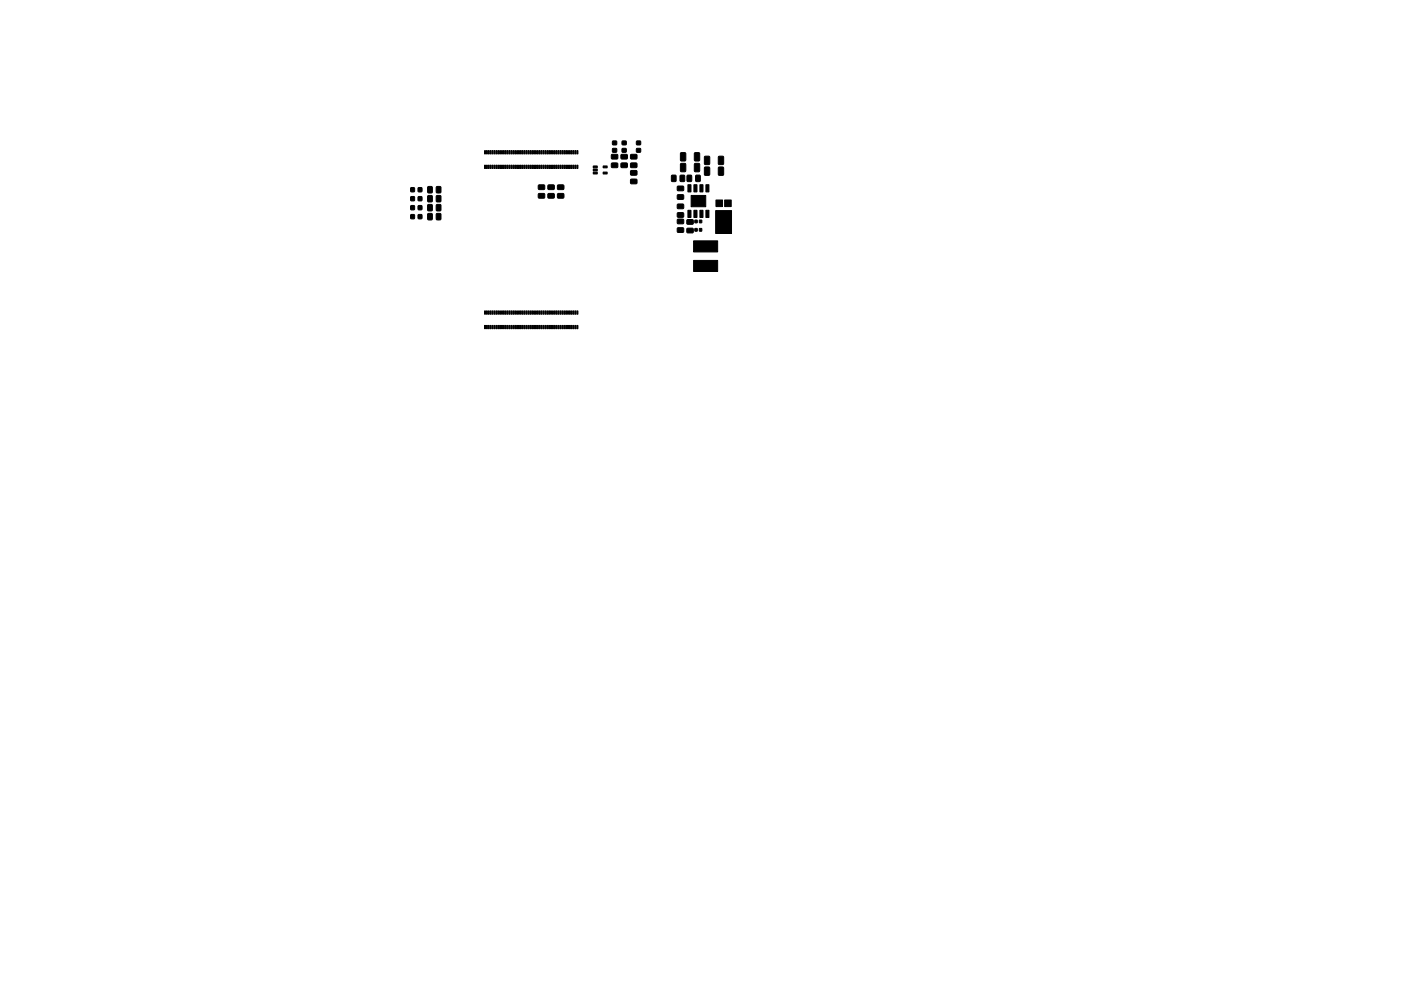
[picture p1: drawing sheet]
<svg xmlns="http://www.w3.org/2000/svg" width="297mm" height="210mm" viewBox="0 0 297 210" stroke-linecap="round" stroke-linejoin="round" font-family="sans-serif">
<g fill="#000" stroke="#000" stroke-width=".21">
<path d="M87.1 39.8l.8 .1-.1 .8-.7-.1zM88.7 39.8l.7 .1v.8l-.7-.1zM90.7 39.6l.9 .1v1.2l-.9-.1zM92.5 39.6l1 .1-.1 1.2-.9-.1zM102.7 35h.2v.7h-.2zM102.7 32h.2v.7h-.2zM103.1 35h.2v.7h-.2zM103.1 32h.2v.7h-.2zM103.5 35h.2v.7h-.2zM103.5 32h.2v.7h-.2zM103.9 35h.2v.7h-.2zM103.9 32h.2v.7h-.2z"/>
<path d="M104.3 35h.2v.7h-.2zM104.3 32h.2v.7h-.2zM104.7 35h.2v.7h-.2zM104.7 32h.2v.7h-.2zM105.1 35h.2v.7h-.2zM105.1 32h.2v.7h-.2zM105.5 35h.2v.7h-.2zM105.5 32h.2v.7h-.2zM105.9 35h.2v.7h-.2zM105.9 32h.2v.7h-.2zM106.3 35h.2v.7h-.2zM106.3 32h.2v.7h-.2z"/>
<path d="M106.7 35h.2v.7h-.2zM106.7 32h.2v.7h-.2zM107.1 35h.2v.7h-.2zM107.1 32h.2v.7h-.2zM107.5 35h.2v.7h-.2zM107.5 32h.2v.7h-.2zM107.9 35h.2v.7h-.2zM107.9 32h.2v.7h-.2zM108.3 35h.2v.7h-.2zM108.3 32h.2v.7h-.2zM108.7 35h.2v.7h-.2zM108.7 32h.2v.7h-.2z"/>
<path d="M109.1 35h.2v.7h-.2zM109.1 32h.2v.7h-.2zM109.5 35h.2v.7h-.2zM109.5 32h.2v.7h-.2zM109.9 35h.2v.7h-.2zM109.9 32h.2v.7h-.2zM110.3 35h.2v.7h-.2zM110.3 32h.2v.7h-.2zM110.7 35h.2v.7h-.2zM110.7 32h.2v.7h-.2zM111.1 35h.2v.7h-.2zM111.1 32h.2v.7h-.2z"/>
<path d="M111.5 35h.2v.7h-.2zM111.5 32h.2v.7h-.2zM111.9 35h.2v.7h-.2zM111.9 32h.2v.7h-.2zM112.3 35h.2v.7h-.2zM112.3 32h.2v.7h-.2zM112.7 35h.2v.7h-.2zM112.7 32h.2v.7h-.2zM113.1 35h.2v.7h-.2zM113.1 32h.2v.7h-.2zM113.5 35h.2v.7h-.2zM113.5 32h.2v.7h-.2z"/>
<path d="M113.9 35h.2v.7h-.2zM113.9 32h.2v.7h-.2zM114.3 35h.2v.7h-.2zM114.3 32h.2v.7h-.2zM114.7 35h.2v.7h-.2zM114.7 32h.2v.7h-.2zM114.2 39.3h1.2l.1 .8-1.3 .1zM115.1 35h.2v.7h-.2zM115.1 32h.2v.7h-.2zM115.5 35h.2v.7h-.2zM115.5 32h.2v.7h-.2zM115.9 35h.2v.7h-.2z"/>
<path d="M115.9 32h.2v.7h-.2zM116.3 35h.2v.7h-.2zM116.3 32h.2v.7h-.2zM116.7 35h.2v.7h-.2zM116.7 32h.2v.7h-.2zM116.2 39.3h1.2l.1 .8-1.2 .1zM117.1 35h.2v.7h-.2zM117.1 32h.2v.7h-.2zM117.5 35h.2v.7h-.2zM117.5 32h.2v.7h-.2zM117.9 35h.2v.7h-.2zM117.9 32h.2v.7h-.2z"/>
<path d="M118.3 35h.2v.7h-.2zM118.3 32h.2v.7h-.2zM118.7 35h.2v.7h-.2zM118.7 32h.2v.7h-.2zM119.1 35h.2v.7h-.2zM119.1 32h.2v.7h-.2zM118.2 39.3h1.3v.8l-1.2 .1zM119.5 35h.2v.7h-.2zM119.5 32h.2v.7h-.2zM119.9 35h.2v.7h-.2zM119.9 32h.2v.7h-.2zM120.3 35h.2v.7h-.2z"/>
<path d="M120.3 32h.2v.7h-.2zM120.7 35h.2v.7h-.2zM120.7 32h.2v.7h-.2zM121.1 35h.2v.7h-.2zM121.1 32h.2v.7h-.2zM121.5 35h.2v.7h-.2zM121.5 32h.2v.7h-.2zM121.9 35h.2v.7h-.2zM121.9 32h.2v.7h-.2zM122.3 35h.2v.7h-.2zM122.3 32h.2v.7h-.2zM125.8 36.5h.8v.4h-.8z"/>
<path d="M125.8 35.9h.8v.4h-.8zM125.8 35.2h.8v.4h-.8zM127.9 35.2h.8v.4h-.8zM127.9 36.5h.8v.4h-.8zM129.9 29.9h.8v.8h-.8zM129.9 31.5h.8v.8h-.8zM129.7 34.6h1.2l.1 .9h-1.3zM129.7 32.8h1.2l.1 .8-1.3 .1zM131.9 29.9h.8l.1 .8h-.9zM131.9 31.5h.8l.1 .8h-.9zM131.7 34.6h1.2l.1 .9h-1.3zM131.7 32.8h1.2l.1 .8-1.3 .1z"/>
<path d="M133.7 38.1l1.3-.1v.9l-1.2 .1zM133.7 36.2h1.3v.9h-1.2zM133.7 34.6h1.3v.9h-1.2zM133.7 32.8h1.3v.8l-1.2 .1zM135 29.9h.8v.8h-.8zM135 31.5h.8v.8h-.8zM142.4 37.2l.9 .1v1.2l-.9-.1zM143.6 39.5h1.3v.9h-1.2zM144.2 37.2l.9 .1v1.2l-.9-.1zM144.3 32.4h.9l.2 .1v1.4l-.1 .2-.8 .1-.2-.2zM144.3 34.7h.9l.2 .1v1.4l-.1 .2-.8 .1-.2-.2zM145.7 37.2l.9 .1v1.2l-.9-.1z"/>
<path d="M147.3 32.4h.8l.2 .1 .1 1.4-.2 .2-.8 .1-.2-.2zM147.3 34.7h.8l.2 .1 .1 1.4-.2 .2-.8 .1-.2-.2zM147.5 37.2l.9 .1v1.2l-.9-.1zM149.4 33.2l.9-.1 .2 .2v1.4l-.1 .2h-.8l-.2-.1zM149.4 35.5l.9-.1 .2 .1v1.5l-.1 .2h-.8l-.2-.1zM152.4 33.2l.8-.1 .2 .2v1.4l-.1 .2h-.8l-.2-.1zM152.4 35.5l.8-.1 .2 .1v1.5l-.1 .2h-.8l-.2-.1zM87.1 41.7l.8 .1-.1 .8h-.7zM87.1 43.7h.8l-.1 .8h-.7zM87.1 45.6h.8l-.1 .8h-.7zM88.7 41.7l.7 .1v.8h-.7zM88.7 43.7h.7v.8h-.7z"/>
<path d="M88.7 45.6h.7v.8h-.7zM90.7 41.5l.9 .1v1.2l-.9-.1zM90.7 43.4l.9 .1v1.2h-.9zM90.7 45.3l.9 .1v1.2h-.9zM92.5 41.5l1 .1-.1 1.2-.9-.1zM92.5 43.4l1 .1-.1 1.2h-.9zM92.5 45.3l1 .1-.1 1.2h-.9zM114.2 41.1h1.2l.1 .8-1.3 .1zM116.2 41.1h1.2l.1 .8-1.2 .1zM118.2 41.1h1.3v.8l-1.2 .1zM143.6 43.3h1.3v.9l-1.2 .1zM143.6 45.2l1.3-.1v.9l-1.2 .1z"/>
<path d="M143.6 46.5h1.3v.9l-1.2 .1zM143.6 48.4l1.3-.1v.9l-1.2 .1zM143.6 41.4l1.3-.1v.9l-1.2 .1zM145.9 39.2h.6v1.5h-.6zM145.9 44.6h.6v1.5h-.6zM146.5 41.5h3.1v2.4h-3.1zM145.7 48.5l1.2-.1 .1 .9-1.3 .1zM145.7 46.6h1.2l.1 .9-1.3 .1zM147.1 55.3h5.1v2.3h-5.1zM147.1 51.1h5.1v2.4h-5.1zM147.1 39.2h.7v1.5h-.7zM147.1 44.6h.7v1.5h-.7z"/>
<path d="M147.3 48.5h.5v.5h-.5zM147.3 46.7h.5v.6l-.5-.1zM148.4 39.2h.6v1.5h-.6zM148.4 44.6h.6v1.5h-.6zM148.3 48.5h.5v.5h-.5zM148.3 46.7h.5v.6l-.5-.1zM149.7 39.2h.6v1.5h-.6zM149.7 44.6h.6v1.5h-.6zM151.8 42.4h1.4v1.4h-1.4zM153.6 42.4h1.4v1.4h-1.4zM151.7 44.7h3.4v4.8h-3.4zM102.7 69h.2v.7h-.2z"/>
<path d="M102.7 66h.2v.7h-.2zM103.1 69h.2v.7h-.2zM103.1 66h.2v.7h-.2zM103.5 69h.2v.7h-.2zM103.5 66h.2v.7h-.2zM103.9 69h.2v.7h-.2zM103.9 66h.2v.7h-.2zM104.3 69h.2v.7h-.2zM104.3 66h.2v.7h-.2zM104.7 69h.2v.7h-.2zM104.7 66h.2v.7h-.2zM105.1 69h.2v.7h-.2z"/>
<path d="M105.1 66h.2v.7h-.2zM105.5 69h.2v.7h-.2zM105.5 66h.2v.7h-.2zM105.9 69h.2v.7h-.2zM105.9 66h.2v.7h-.2zM106.3 69h.2v.7h-.2zM106.3 66h.2v.7h-.2zM106.7 69h.2v.7h-.2zM106.7 66h.2v.7h-.2zM107.1 69h.2v.7h-.2zM107.1 66h.2v.7h-.2zM107.5 69h.2v.7h-.2z"/>
<path d="M107.5 66h.2v.7h-.2zM107.9 69h.2v.7h-.2zM107.9 66h.2v.7h-.2zM108.3 69h.2v.7h-.2zM108.3 66h.2v.7h-.2zM108.7 69h.2v.7h-.2zM108.7 66h.2v.7h-.2zM109.1 69h.2v.7h-.2zM109.1 66h.2v.7h-.2zM109.5 69h.2v.7h-.2zM109.5 66h.2v.7h-.2zM109.9 69h.2v.7h-.2z"/>
<path d="M109.9 66h.2v.7h-.2zM110.3 69h.2v.7h-.2zM110.3 66h.2v.7h-.2zM110.7 69h.2v.7h-.2zM110.7 66h.2v.7h-.2zM111.1 69h.2v.7h-.2zM111.1 66h.2v.7h-.2zM111.5 69h.2v.7h-.2zM111.5 66h.2v.7h-.2zM111.9 69h.2v.7h-.2zM111.9 66h.2v.7h-.2zM112.3 69h.2v.7h-.2z"/>
<path d="M112.3 66h.2v.7h-.2zM112.7 69h.2v.7h-.2zM112.7 66h.2v.7h-.2zM113.1 69h.2v.7h-.2zM113.1 66h.2v.7h-.2zM113.5 69h.2v.7h-.2zM113.5 66h.2v.7h-.2zM113.9 69h.2v.7h-.2zM113.9 66h.2v.7h-.2zM114.3 69h.2v.7h-.2zM114.3 66h.2v.7h-.2zM114.7 69h.2v.7h-.2z"/>
<path d="M114.7 66h.2v.7h-.2zM115.1 69h.2v.7h-.2zM115.1 66h.2v.7h-.2zM115.5 69h.2v.7h-.2zM115.5 66h.2v.7h-.2zM115.9 69h.2v.7h-.2zM115.9 66h.2v.7h-.2zM116.3 69h.2v.7h-.2zM116.3 66h.2v.7h-.2zM116.7 69h.2v.7h-.2zM116.7 66h.2v.7h-.2zM117.1 69h.2v.7h-.2z"/>
<path d="M117.1 66h.2v.7h-.2zM117.5 69h.2v.7h-.2zM117.5 66h.2v.7h-.2zM117.9 69h.2v.7h-.2zM117.9 66h.2v.7h-.2zM118.3 69h.2v.7h-.2zM118.3 66h.2v.7h-.2zM118.7 69h.2v.7h-.2zM118.7 66h.2v.7h-.2zM119.1 69h.2v.7h-.2zM119.1 66h.2v.7h-.2zM119.5 69h.2v.7h-.2z"/>
<path d="M119.5 66h.2v.7h-.2zM119.9 69h.2v.7h-.2zM119.9 66h.2v.7h-.2zM120.3 69h.2v.7h-.2zM120.3 66h.2v.7h-.2zM120.7 69h.2v.7h-.2zM120.7 66h.2v.7h-.2zM121.1 69h.2v.7h-.2zM121.1 66h.2v.7h-.2zM121.5 69h.2v.7h-.2zM121.5 66h.2v.7h-.2zM121.9 69h.2v.7h-.2z"/>
<path d="M121.9 66h.2v.7h-.2zM122.3 69h.2v.7h-.2zM122.3 66h.2v.7h-.2z"/>
</g>
</svg>
